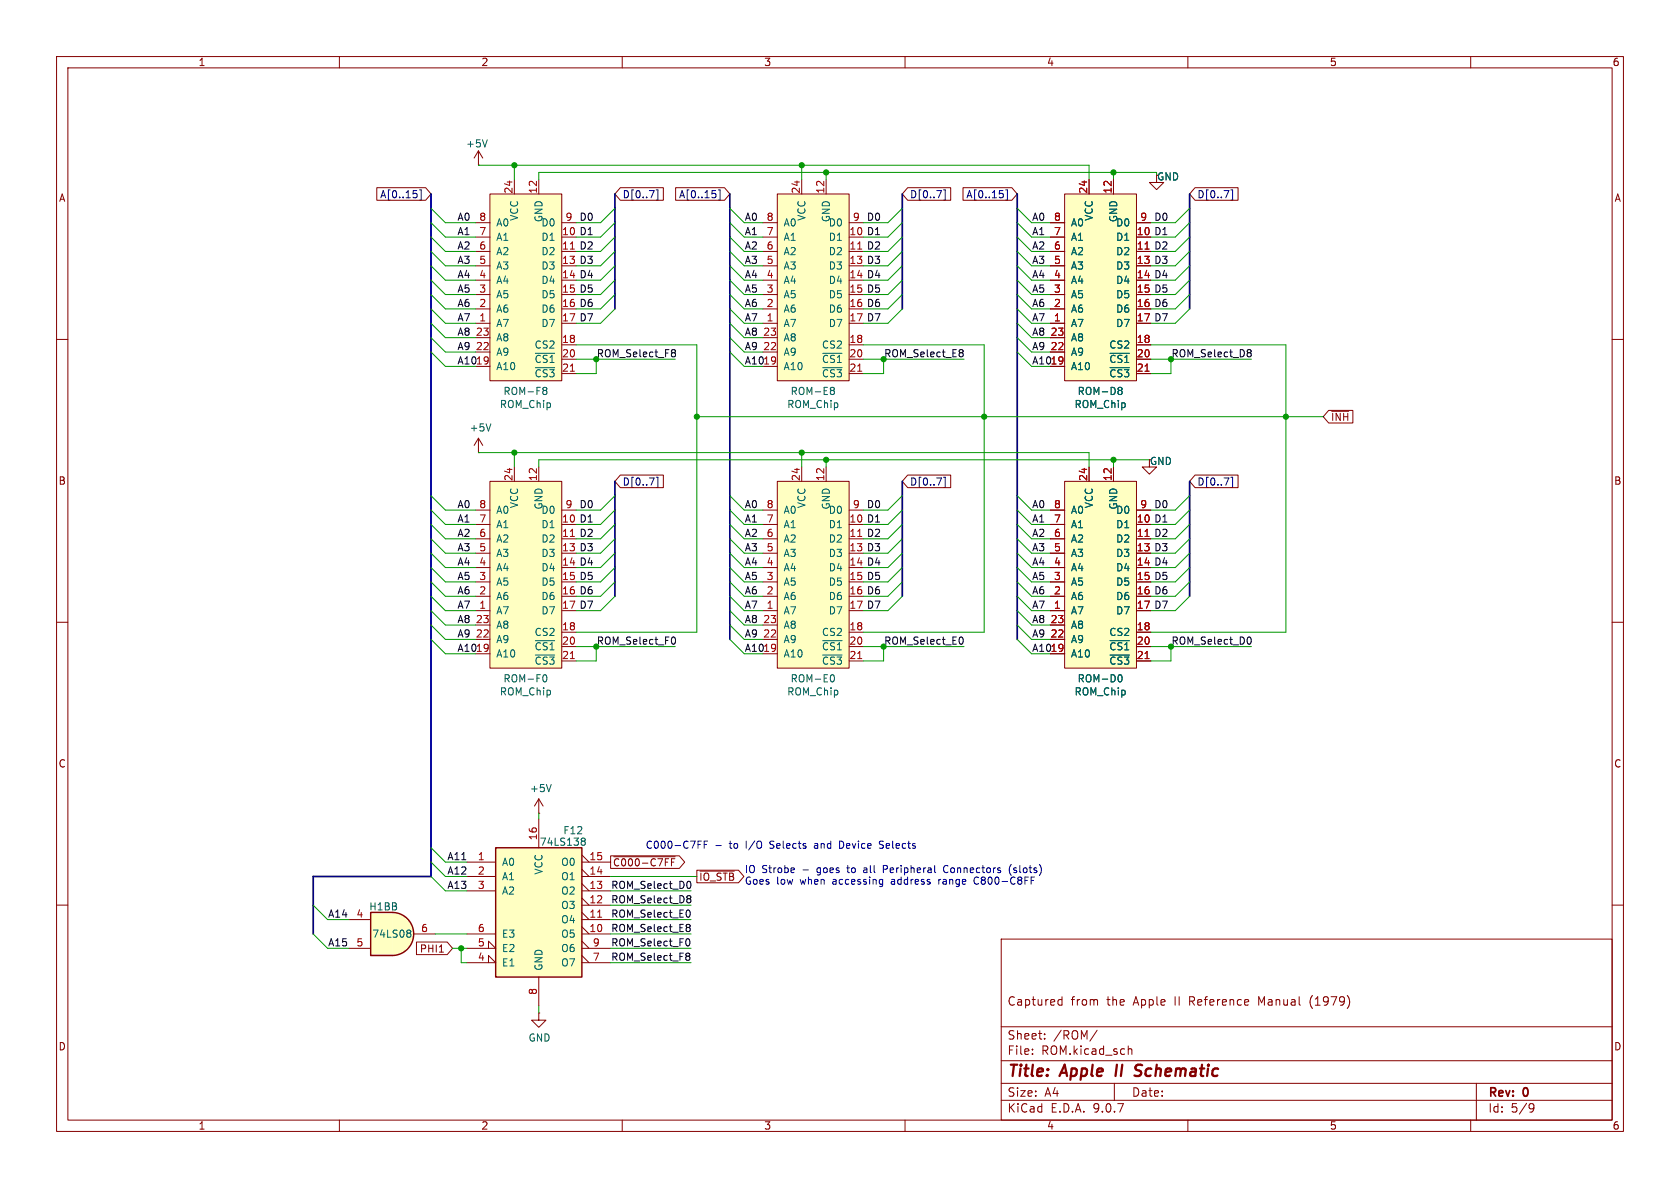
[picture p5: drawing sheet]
<svg xmlns="http://www.w3.org/2000/svg" width="297mm" height="210mm" viewBox="0 0 297 210" stroke-linecap="round" stroke-linejoin="round" font-family="sans-serif">
<defs><g id="words">
<g font-size="2.8" fill="#840000">
<text x="178" y="190.9">Title:</text>
<text x="187.7" y="190.9">Apple</text>
<text x="198.1" y="190.9">II</text>
<text x="202.3" y="190.9">Schematic</text>
</g>
<g font-size="2.1" fill="#840000">
<text x="178" y="178">Captured</text>
<text x="189.3" y="178">from</text>
<text x="195.7" y="178">the</text>
<text x="200.5" y="178">Apple</text>
<text x="207.9" y="178">II</text>
<text x="210.6" y="178">Reference</text>
<text x="223" y="178">Manual</text>
<text x="232.2" y="178">(1979)</text>
<text x="178" y="184">Sheet:</text>
<text x="186.2" y="184">/ROM/</text>
<text x="178" y="186.7">File:</text>
<text x="184.1" y="186.7">ROM.kicad_sch</text>
<text x="178" y="196.9">KiCad</text>
<text x="178" y="194.1">Size:</text>
<text x="184.7" y="194.1">A4</text>
<text x="185.7" y="196.9">E.D.A.</text>
<text x="193.3" y="196.9">9.0.7</text>
<text x="200" y="194.1">Date:</text>
<text x="263" y="194.3">Rev:</text>
<text x="263" y="196.9">Id:</text>
<text x="267.1" y="196.9">5/9</text>
<text x="269.4" y="194.3">0</text>
</g>
<g font-size="1.8" fill="#840000">
<text x="35" y="11.9">1</text>
<text x="85" y="11.9">2</text>
<text x="135" y="11.9">3</text>
<text x="185" y="11.9">4</text>
<text x="235" y="11.9">5</text>
<text x="285" y="11.9">6</text>
<text x="10.3" y="35.9">A</text>
<text x="204.5" y="32.1">GND</text>
<text x="285.3" y="35.9">A</text>
<text x="200.9" y="41.7">10 D1</text>
<text x="200.9" y="46.7">13 D3</text>
<text x="200.9" y="49.3">14 D4</text>
<text x="200.9" y="51.8">15 D5</text>
<text x="200.9" y="54.4">16 D6</text>
<text x="200.9" y="56.9">17 D7</text>
<text x="235.2" y="74.6">~{INH}</text>
<text x="203.2" y="82.4">GND</text>
<text x="10.3" y="85.9">B</text>
<text x="285.3" y="85.9">B</text>
<text x="200.9" y="92.5">10 D1</text>
<text x="200.9" y="97.5">13 D3</text>
<text x="200.9" y="100.1">14 D4</text>
<text x="200.9" y="102.6">15 D5</text>
<text x="200.9" y="105.2">16 D6</text>
<text x="200.9" y="107.7">17 D7</text>
<text x="10.3" y="135.9">C</text>
<text x="285.3" y="135.9">C</text>
<text x="108.3" y="153.4">~{C000-C7FF}</text>
<text x="123.5" y="155.9">~{IO_STB}</text>
<text x="74.1" y="168.6">PHI1</text>
<text x="10.3" y="185.9">D</text>
<text x="285.3" y="185.9">D</text>
<text x="35" y="199.9">1</text>
<text x="85" y="199.9">2</text>
<text x="135" y="199.9">3</text>
<text x="185" y="199.9">4</text>
<text x="235" y="199.9">5</text>
<text x="285" y="199.9">6</text>
</g>
<g font-size="1.8" fill="#006464">
<text x="82.3" y="26.3">+5V</text>
<text x="87.6" y="40.2">A0</text>
<text x="91.8" y="39.1" transform="rotate(-90 91.8 39.1)">VCC</text>
<text x="95.6" y="40.2">D0</text>
<text x="96.1" y="39.4" transform="rotate(-90 96.1 39.4)">GND</text>
<text x="138.4" y="40.2">A0</text>
<text x="142.6" y="39.1" transform="rotate(-90 142.6 39.1)">VCC</text>
<text x="146.4" y="40.2">D0</text>
<text x="146.9" y="39.4" transform="rotate(-90 146.9 39.4)">GND</text>
<text x="189.2" y="40.2">A0</text>
<text x="193.4" y="39.1" transform="rotate(-90 193.4 39.1)">VCC</text>
<text x="197.2" y="40.2">D0</text>
<text x="197.7" y="39.4" transform="rotate(-90 197.7 39.4)">GND</text>
<text x="87.6" y="42.8">A1</text>
<text x="87.6" y="45.3">A2</text>
<text x="87.6" y="47.9">A3</text>
<text x="95.6" y="42.8">D1</text>
<text x="95.6" y="45.3">D2</text>
<text x="95.6" y="47.9">D3</text>
<text x="138.4" y="42.8">A1</text>
<text x="138.4" y="45.3">A2</text>
<text x="138.4" y="47.9">A3</text>
<text x="146.4" y="42.8">D1</text>
<text x="146.4" y="45.3">D2</text>
<text x="146.4" y="47.9">D3</text>
<text x="189.2" y="42.8">A1</text>
<text x="189.2" y="45.3">A2</text>
<text x="189.2" y="47.9">A3</text>
<text x="197.2" y="42.8">D1</text>
<text x="197.2" y="45.3">D2</text>
<text x="197.2" y="47.9">D3</text>
<text x="87.6" y="50.4">A4</text>
<text x="87.6" y="52.9">A5</text>
<text x="95.6" y="50.4">D4</text>
<text x="95.6" y="52.9">D5</text>
<text x="138.4" y="50.4">A4</text>
<text x="138.4" y="52.9">A5</text>
<text x="146.4" y="50.4">D4</text>
<text x="146.4" y="52.9">D5</text>
<text x="189.2" y="50.4">A4</text>
<text x="189.2" y="52.9">A5</text>
<text x="197.2" y="50.4">D4</text>
<text x="197.2" y="52.9">D5</text>
<text x="87.6" y="55.5">A6</text>
<text x="87.6" y="58">A7</text>
<text x="95.6" y="55.5">D6</text>
<text x="95.6" y="58">D7</text>
<text x="138.4" y="55.5">A6</text>
<text x="138.4" y="58">A7</text>
<text x="146.4" y="55.5">D6</text>
<text x="146.4" y="58">D7</text>
<text x="189.2" y="55.5">A6</text>
<text x="189.2" y="58">A7</text>
<text x="197.2" y="55.5">D6</text>
<text x="197.2" y="58">D7</text>
<text x="87.6" y="60.6">A8</text>
<text x="87.6" y="63.1">A9</text>
<text x="87.6" y="65.6">A10</text>
<text x="94.4" y="61.8">CS2</text>
<text x="94.4" y="64.4">~{CS1}</text>
<text x="138.4" y="60.6">A8</text>
<text x="138.4" y="63.1">A9</text>
<text x="138.4" y="65.6">A10</text>
<text x="145.2" y="61.8">CS2</text>
<text x="145.2" y="64.4">~{CS1}</text>
<text x="189.2" y="60.6">A8</text>
<text x="189.2" y="63.1">A9</text>
<text x="189.2" y="65.6">A10</text>
<text x="196" y="61.8">CS2</text>
<text x="196" y="64.4">~{CS1}</text>
<text x="88.9" y="70">ROM-F8</text>
<text x="94.4" y="66.9">~{CS3}</text>
<text x="139.7" y="70">ROM-E8</text>
<text x="145.2" y="66.9">~{CS3}</text>
<text x="190.4" y="70">ROM-D8</text>
<text x="196" y="66.9">~{CS3}</text>
<text x="82.9" y="76.5">+5V</text>
<text x="88.3" y="72.3">ROM_Chip</text>
<text x="139.1" y="72.3">ROM_Chip</text>
<text x="189.9" y="72.3">ROM_Chip</text>
<text x="91.8" y="89.9" transform="rotate(-90 91.8 89.9)">VCC</text>
<text x="142.6" y="89.9" transform="rotate(-90 142.6 89.9)">VCC</text>
<text x="193.4" y="89.9" transform="rotate(-90 193.4 89.9)">VCC</text>
<text x="87.6" y="91">A0</text>
<text x="87.6" y="93.6">A1</text>
<text x="95.6" y="91">D0</text>
<text x="95.6" y="93.6">D1</text>
<text x="96.1" y="90.2" transform="rotate(-90 96.1 90.2)">GND</text>
<text x="138.4" y="91">A0</text>
<text x="138.4" y="93.6">A1</text>
<text x="146.4" y="91">D0</text>
<text x="146.4" y="93.6">D1</text>
<text x="146.9" y="90.2" transform="rotate(-90 146.9 90.2)">GND</text>
<text x="189.2" y="91">A0</text>
<text x="189.2" y="93.6">A1</text>
<text x="197.2" y="91">D0</text>
<text x="197.2" y="93.6">D1</text>
<text x="197.7" y="90.2" transform="rotate(-90 197.7 90.2)">GND</text>
<text x="87.6" y="96.1">A2</text>
<text x="87.6" y="98.7">A3</text>
<text x="87.6" y="101.2">A4</text>
<text x="95.6" y="96.1">D2</text>
<text x="95.6" y="98.7">D3</text>
<text x="95.6" y="101.2">D4</text>
<text x="138.4" y="96.1">A2</text>
<text x="138.4" y="98.7">A3</text>
<text x="138.4" y="101.2">A4</text>
<text x="146.4" y="96.1">D2</text>
<text x="146.4" y="98.7">D3</text>
<text x="146.4" y="101.2">D4</text>
<text x="189.2" y="96.1">A2</text>
<text x="189.2" y="98.7">A3</text>
<text x="189.2" y="101.2">A4</text>
<text x="197.2" y="96.1">D2</text>
<text x="197.2" y="98.7">D3</text>
<text x="197.2" y="101.2">D4</text>
<text x="87.6" y="103.7">A5</text>
<text x="87.6" y="106.3">A6</text>
<text x="95.6" y="103.7">D5</text>
<text x="95.6" y="106.3">D6</text>
<text x="138.4" y="103.7">A5</text>
<text x="138.4" y="106.3">A6</text>
<text x="146.4" y="103.7">D5</text>
<text x="146.4" y="106.3">D6</text>
<text x="189.2" y="103.7">A5</text>
<text x="189.2" y="106.3">A6</text>
<text x="197.2" y="103.7">D5</text>
<text x="197.2" y="106.3">D6</text>
<text x="87.6" y="108.8">A7</text>
<text x="87.6" y="111.4">A8</text>
<text x="87.6" y="113.9">A9</text>
<text x="94.4" y="112.6">CS2</text>
<text x="95.6" y="108.8">D7</text>
<text x="138.4" y="108.8">A7</text>
<text x="138.4" y="111.4">A8</text>
<text x="138.4" y="113.9">A9</text>
<text x="145.2" y="112.6">CS2</text>
<text x="146.4" y="108.8">D7</text>
<text x="189.2" y="108.8">A7</text>
<text x="189.2" y="111.4">A8</text>
<text x="189.2" y="113.9">A9</text>
<text x="196" y="112.6">CS2</text>
<text x="197.2" y="108.8">D7</text>
<text x="87.6" y="116.4">A10</text>
<text x="94.4" y="115.2">~{CS1}</text>
<text x="94.4" y="117.7">~{CS3}</text>
<text x="138.4" y="116.4">A10</text>
<text x="145.2" y="115.2">~{CS1}</text>
<text x="145.2" y="117.7">~{CS3}</text>
<text x="189.2" y="116.4">A10</text>
<text x="196" y="115.2">~{CS1}</text>
<text x="196" y="117.7">~{CS3}</text>
<text x="88.3" y="123.1">ROM_Chip</text>
<text x="88.9" y="120.8">ROM-F0</text>
<text x="139.1" y="123.1">ROM_Chip</text>
<text x="139.7" y="120.8">ROM-E0</text>
<text x="189.9" y="123.1">ROM_Chip</text>
<text x="190.4" y="120.8">ROM-D0</text>
<text x="93.6" y="140.2">+5V</text>
<text x="95.3" y="149.7">74LS138</text>
<text x="99.5" y="147.7">F12</text>
<text x="88.6" y="153.3">A0</text>
<text x="88.6" y="155.8">A1</text>
<text x="96.1" y="154.7" transform="rotate(-90 96.1 154.7)">VCC</text>
<text x="99.1" y="153.3">O0</text>
<text x="99.1" y="155.8">O1</text>
<text x="65.2" y="161.1">H1BB</text>
<text x="88.6" y="158.3">A2</text>
<text x="99.1" y="158.3">O2</text>
<text x="99.1" y="160.9">O3</text>
<text x="65.7" y="166">74LS08</text>
<text x="88.6" y="166">E3</text>
<text x="99.1" y="163.4">O4</text>
<text x="99.1" y="166">O5</text>
<text x="88.6" y="168.5">E2</text>
<text x="88.6" y="171">E1</text>
<text x="96.1" y="171.7" transform="rotate(-90 96.1 171.7)">GND</text>
<text x="99.1" y="168.5">O6</text>
<text x="99.1" y="171">O7</text>
<text x="93.3" y="184.3">GND</text>
</g>
<g font-size="1.8" fill="#000084">
<text x="67.1" y="35.2">A[0..15]</text>
<text x="110" y="35.2">D[0..7]</text>
<text x="119.9" y="35.2">A[0..15]</text>
<text x="160.8" y="35.2">D[0..7]</text>
<text x="170.7" y="35.2">A[0..15]</text>
<text x="211.6" y="35.2">D[0..7]</text>
<text x="110" y="86">D[0..7]</text>
<text x="160.8" y="86">D[0..7]</text>
<text x="211.6" y="86">D[0..7]</text>
</g>
<g font-size="1.8" fill="#a90000">
<text x="90.7" y="34.3" transform="rotate(-90 90.7 34.3)">24</text>
<text x="95" y="34.3" transform="rotate(-90 95 34.3)">12</text>
<text x="141.5" y="34.3" transform="rotate(-90 141.5 34.3)">24</text>
<text x="145.8" y="34.3" transform="rotate(-90 145.8 34.3)">12</text>
<text x="192.3" y="34.3" transform="rotate(-90 192.3 34.3)">24</text>
<text x="196.6" y="34.3" transform="rotate(-90 196.6 34.3)">12</text>
<text x="84.6" y="39.1">8</text>
<text x="84.6" y="41.7">7</text>
<text x="99.9" y="39.1">9</text>
<text x="135.4" y="39.1">8</text>
<text x="135.4" y="41.7">7</text>
<text x="150.7" y="39.1">9</text>
<text x="186.2" y="39.1">8</text>
<text x="186.2" y="41.7">7</text>
<text x="200.9" y="41.7">10</text>
<text x="201.5" y="39.1">9</text>
<text x="84.6" y="44.2">6</text>
<text x="84.6" y="46.7">5</text>
<text x="135.4" y="44.2">6</text>
<text x="135.4" y="46.7">5</text>
<text x="186.2" y="44.2">6</text>
<text x="186.2" y="46.7">5</text>
<text x="200.9" y="44.2">11 D2</text>
<text x="200.9" y="44.2">11</text>
<text x="200.9" y="46.7">13</text>
<text x="84.6" y="49.3">4</text>
<text x="84.6" y="51.8">3</text>
<text x="135.4" y="49.3">4</text>
<text x="135.4" y="51.8">3</text>
<text x="186.2" y="49.3">4</text>
<text x="186.2" y="51.8">3</text>
<text x="200.9" y="49.3">14</text>
<text x="200.9" y="51.8">15</text>
<text x="84" y="59.4">23</text>
<text x="84.6" y="54.4">2</text>
<text x="84.6" y="56.9">1</text>
<text x="134.8" y="59.4">23</text>
<text x="135.4" y="54.4">2</text>
<text x="135.4" y="56.9">1</text>
<text x="185.6" y="59.4">23</text>
<text x="186.2" y="54.4">2</text>
<text x="186.2" y="56.9">1</text>
<text x="200.9" y="54.4">16</text>
<text x="200.9" y="56.9">17</text>
<text x="84" y="62">22</text>
<text x="99.3" y="60.7">18</text>
<text x="99.3" y="63.2">20</text>
<text x="99.3" y="65.8">21</text>
<text x="134.8" y="62">22</text>
<text x="150.1" y="60.7">18</text>
<text x="150.1" y="63.2">20</text>
<text x="150.1" y="65.8">21</text>
<text x="185.6" y="62">22</text>
<text x="185.6" y="64.5">19</text>
<text x="200.9" y="60.7">18</text>
<text x="200.9" y="63.2">20</text>
<text x="200.9" y="65.8">21</text>
<text x="84.6" y="89.9">8</text>
<text x="90.7" y="85.1" transform="rotate(-90 90.7 85.1)">24</text>
<text x="95" y="85.1" transform="rotate(-90 95 85.1)">12</text>
<text x="99.9" y="89.9">9</text>
<text x="135.4" y="89.9">8</text>
<text x="141.5" y="85.1" transform="rotate(-90 141.5 85.1)">24</text>
<text x="145.8" y="85.1" transform="rotate(-90 145.8 85.1)">12</text>
<text x="150.7" y="89.9">9</text>
<text x="186.2" y="89.9">8</text>
<text x="192.3" y="85.1" transform="rotate(-90 192.3 85.1)">24</text>
<text x="196.6" y="85.1" transform="rotate(-90 196.6 85.1)">12</text>
<text x="201.5" y="89.9">9</text>
<text x="84.6" y="92.5">7</text>
<text x="84.6" y="95">6</text>
<text x="135.4" y="92.5">7</text>
<text x="135.4" y="95">6</text>
<text x="186.2" y="92.5">7</text>
<text x="186.2" y="95">6</text>
<text x="200.9" y="95">11 D2</text>
<text x="200.9" y="92.5">10</text>
<text x="200.9" y="95">11</text>
<text x="84.6" y="97.5">5</text>
<text x="84.6" y="100.1">4</text>
<text x="135.4" y="97.5">5</text>
<text x="135.4" y="100.1">4</text>
<text x="186.2" y="97.5">5</text>
<text x="186.2" y="100.1">4</text>
<text x="200.9" y="97.5">13</text>
<text x="200.9" y="100.1">14</text>
<text x="84.6" y="102.6">3</text>
<text x="84.6" y="105.2">2</text>
<text x="84.6" y="107.7">1</text>
<text x="135.4" y="102.6">3</text>
<text x="135.4" y="105.2">2</text>
<text x="135.4" y="107.7">1</text>
<text x="186.2" y="102.6">3</text>
<text x="186.2" y="105.2">2</text>
<text x="186.2" y="107.7">1</text>
<text x="200.9" y="102.6">15</text>
<text x="200.9" y="105.2">16</text>
<text x="200.9" y="107.7">17</text>
<text x="84" y="110.2">23</text>
<text x="84" y="112.8">22</text>
<text x="99.3" y="111.5">18</text>
<text x="134.8" y="110.2">23</text>
<text x="134.8" y="112.8">22</text>
<text x="150.1" y="111.5">18</text>
<text x="185.6" y="110.2">23</text>
<text x="185.6" y="112.8">22</text>
<text x="200.9" y="111.5">18</text>
<text x="99.3" y="114">20</text>
<text x="99.3" y="116.6">21</text>
<text x="150.1" y="114">20</text>
<text x="150.1" y="116.6">21</text>
<text x="185.6" y="115.3">19</text>
<text x="200.9" y="114">20</text>
<text x="200.9" y="116.6">21</text>
<text x="95" y="148.6" transform="rotate(-90 95 148.6)">16</text>
<text x="84.4" y="152.1">1</text>
<text x="84.4" y="154.7">2</text>
<text x="104.1" y="152.1">15</text>
<text x="104.1" y="154.7">14</text>
<text x="84.4" y="157.2">3</text>
<text x="104.1" y="157.2">13</text>
<text x="104.1" y="159.8">12</text>
<text x="62.9" y="162.3">4</text>
<text x="62.9" y="167.4">5</text>
<text x="74.4" y="164.8">6</text>
<text x="84.4" y="164.8">6</text>
<text x="84.4" y="167.4">5</text>
<text x="104.1" y="162.3">11</text>
<text x="104.1" y="164.8">10</text>
<text x="104.7" y="167.4">9</text>
<text x="84.4" y="169.9">4</text>
<text x="104.7" y="169.9">7</text>
<text x="95" y="176" transform="rotate(-90 95 176)">8</text>
</g>
<g font-size="1.8" fill="#0f0f0f">
<text x="80.8" y="39.1">A0</text>
<text x="80.8" y="41.6">A1</text>
<text x="99.3" y="41.7">10 D1</text>
<text x="102.4" y="39.1">D0</text>
<text x="131.6" y="39.1">A0</text>
<text x="131.6" y="41.6">A1</text>
<text x="150.1" y="41.7">10 D1</text>
<text x="153.2" y="39.1">D0</text>
<text x="182.4" y="41.6">A1</text>
<text x="182.4" y="39.1">A0</text>
<text x="204" y="39.1">D0</text>
<text x="80.8" y="46.7">A3</text>
<text x="80.8" y="44.2">A2</text>
<text x="99.3" y="44.2">11 D2</text>
<text x="99.3" y="46.7">13 D3</text>
<text x="131.6" y="44.2">A2</text>
<text x="131.6" y="46.7">A3</text>
<text x="150.1" y="44.2">11 D2</text>
<text x="150.1" y="46.7">13 D3</text>
<text x="182.4" y="46.7">A3</text>
<text x="182.4" y="44.2">A2</text>
<text x="80.8" y="51.8">A5</text>
<text x="80.8" y="49.3">A4</text>
<text x="99.3" y="49.3">14 D4</text>
<text x="99.3" y="51.8">15 D5</text>
<text x="131.6" y="51.8">A5</text>
<text x="131.6" y="49.3">A4</text>
<text x="150.1" y="49.3">14 D4</text>
<text x="150.1" y="51.8">15 D5</text>
<text x="182.4" y="49.3">A4</text>
<text x="182.4" y="51.8">A5</text>
<text x="80.8" y="54.3">A6</text>
<text x="80.8" y="59.4">A8</text>
<text x="80.8" y="56.9">A7</text>
<text x="99.3" y="54.4">16 D6</text>
<text x="99.3" y="56.9">17 D7</text>
<text x="131.6" y="59.4">A8</text>
<text x="131.6" y="56.9">A7</text>
<text x="131.6" y="54.3">A6</text>
<text x="150.1" y="54.4">16 D6</text>
<text x="150.1" y="56.9">17 D7</text>
<text x="182.4" y="56.9">A7</text>
<text x="182.4" y="54.3">A6</text>
<text x="182.4" y="59.4">A8</text>
<text x="80.8" y="64.5">A1019</text>
<text x="80.8" y="62">A9</text>
<text x="131.6" y="62">A9</text>
<text x="131.6" y="64.5">A1019</text>
<text x="182.4" y="62">A9</text>
<text x="182.4" y="64.5">A1019</text>
<text x="80.8" y="89.9">A0</text>
<text x="102.4" y="89.9">D0</text>
<text x="131.6" y="89.9">A0</text>
<text x="153.2" y="89.9">D0</text>
<text x="182.4" y="89.9">A0</text>
<text x="204" y="89.9">D0</text>
<text x="80.8" y="95">A2</text>
<text x="80.8" y="92.4">A1</text>
<text x="99.3" y="92.5">10 D1</text>
<text x="99.3" y="95">11 D2</text>
<text x="131.6" y="95">A2</text>
<text x="131.6" y="92.4">A1</text>
<text x="150.1" y="92.5">10 D1</text>
<text x="150.1" y="95">11 D2</text>
<text x="182.4" y="95">A2</text>
<text x="182.4" y="92.4">A1</text>
<text x="80.8" y="100.1">A4</text>
<text x="80.8" y="97.5">A3</text>
<text x="99.3" y="97.5">13 D3</text>
<text x="99.3" y="100.1">14 D4</text>
<text x="131.6" y="100.1">A4</text>
<text x="131.6" y="97.5">A3</text>
<text x="150.1" y="97.5">13 D3</text>
<text x="150.1" y="100.1">14 D4</text>
<text x="182.4" y="100.1">A4</text>
<text x="182.4" y="97.5">A3</text>
<text x="80.8" y="102.6">A5</text>
<text x="80.8" y="107.7">A7</text>
<text x="80.8" y="105.1">A6</text>
<text x="99.3" y="102.6">15 D5</text>
<text x="99.3" y="105.2">16 D6</text>
<text x="99.3" y="107.7">17 D7</text>
<text x="131.6" y="102.6">A5</text>
<text x="131.6" y="107.7">A7</text>
<text x="131.6" y="105.1">A6</text>
<text x="150.1" y="102.6">15 D5</text>
<text x="150.1" y="105.2">16 D6</text>
<text x="150.1" y="107.7">17 D7</text>
<text x="182.4" y="107.7">A7</text>
<text x="182.4" y="102.6">A5</text>
<text x="182.4" y="105.1">A6</text>
<text x="80.8" y="110.2">A8</text>
<text x="80.8" y="112.8">A9</text>
<text x="131.6" y="110.2">A8</text>
<text x="131.6" y="112.8">A9</text>
<text x="182.4" y="112.8">A9</text>
<text x="182.4" y="110.2">A8</text>
<text x="80.8" y="115.3">A1019</text>
<text x="131.6" y="115.3">A1019</text>
<text x="182.4" y="115.3">A1019</text>
<text x="79" y="152.1">A11</text>
<text x="79" y="154.7">A12</text>
<text x="79" y="157.2">A13</text>
<text x="107.9" y="157.2">ROM_Select_D0</text>
<text x="107.9" y="159.8">ROM_Select_D8</text>
<text x="57.9" y="167.4">A15</text>
<text x="57.9" y="162.3">A14</text>
<text x="107.9" y="167.4">ROM_Select_F0</text>
<text x="107.9" y="164.8">ROM_Select_E8</text>
<text x="107.9" y="162.3">ROM_Select_E0</text>
<text x="107.9" y="169.9">ROM_Select_F8</text>
</g>
<g font-size="1.8" fill="#009600">
<text x="105.4" y="63.2">ROM_Select_F8</text>
<text x="156.2" y="63.2">ROM_Select_E8</text>
<text x="207" y="63.2">ROM_Select_D8</text>
<text x="105.4" y="114">ROM_Select_F0</text>
<text x="156.2" y="114">ROM_Select_E0</text>
<text x="207" y="114">ROM_Select_D0</text>
</g>
<g font-size="1.8" fill="#0000c2">
<text x="114" y="150.1">C000-C7FF</text>
<text x="129.1" y="150.1">to</text>
<text x="131.6" y="154.4">IO</text>
<text x="132.1" y="150.1">I/O</text>
<text x="134.7" y="154.4">Strobe</text>
<text x="136.6" y="150.1">Selects</text>
<text x="142" y="154.4">-</text>
<text x="144.6" y="150.1">and</text>
<text x="144.7" y="154.4">goes</text>
<text x="149.3" y="150.1">Device</text>
<text x="150.3" y="154.4">to</text>
<text x="153.3" y="154.4">all</text>
<text x="156.5" y="150.1">Selects</text>
<text x="157" y="154.4">Peripheral</text>
<text x="167.9" y="154.4">Connectors</text>
<text x="179.6" y="154.4">(slots)</text>
<text x="131.6" y="156.5">Goes</text>
<text x="137.3" y="156.5">low</text>
<text x="141.6" y="156.5">when</text>
<text x="147.5" y="156.5">accessing</text>
<text x="158" y="156.5">address</text>
<text x="166.6" y="156.5">range</text>
<text x="173.1" y="156.5">C800-C8FF</text>
</g>
</g></defs>
<g fill="none" stroke="#840000" stroke-width=".18">
<path d="M10 10h277v190h-277zM12 12h273v186h-273zM60 10v2M110 10v2M160 10v2M210 10v2M260 10v2M10 60h2M285 60h2M10 110h2M285 110h2M10 160h2"/>
<path d="M177 166h108v32h-108zM187.2 177.6h.5M187.2 176.8h.5M187.7 176.2v1.5M231.7 176.6v1M285 160h2M60 198v2M110 198v2M160 198v2M177 194.5h108M177 191.5h108M177 187.5h108"/>
<path d="M177 181.5h108M182.5 186.3v.1M182.5 185.5v.1M184.7 183.6v.1M184.7 182.8v.1M194 182.1l-1.3 2M197 191.5v3M199.5 184.9v1.5M199.5 185.5l.2-.1 .3 .1 .1 .9M210 198v2M260 198v2M261 191.5v6.5"/>
<path d="M270.6 195.1l.5 .1a.99 .99 0 0 1-.4 1.4h-.2M271.2 195.7l-.3 .3h-.3"/>
</g>
<path d="M197.5 188.2l-.3 2M200.8 189l.8 .4M201.6 190l-.3 .2h-.5M201.6 188.2h-.4l-.5 .4" fill="none" stroke="#840000" stroke-width=".4"/>
<path d="M137.4 85.1h12.7v33h-12.7z" fill="#ffffc2"/>
<g fill="none" stroke="#840000" stroke-width=".18">
<path d="M134.9 90.2h2.5M134.9 92.7h2.5M134.9 95.3h2.5M134.9 97.8h2.5M137.4 85.1h12.7v33h-12.7zM141.7 82.6v2.5M146 82.6v2.5M150.1 90.2h2.6M134.9 100.3h2.5M134.9 102.9h2.5M134.9 105.4h2.5M134.9 108h2.5"/>
<path d="M134.9 110.5h2.5M134.9 113h2.5M134.9 115.6h2.5M150.1 111.8h2.6M150.1 114.3h2.6M150.1 116.8h2.6"/>
</g>
<path d="M145.4 113.3h3.5M145.4 115.8h3.5M147.1 119.3a.68 .68 0 0 1 .4 .6 .68 .68 0 0 1-.4 .6" fill="none" stroke="#006464" stroke-width=".18"/>
<path d="M151.6 116.4h.8" fill="none" stroke="#a90000" stroke-width=".18"/>
<path d="M87.6 149.9h15.3v22.8h-15.3z" fill="#ffffc2"/>
<path d="M87.6 149.9h15.3v22.8h-15.3z" fill="none" stroke="#840000" stroke-width=".25"/>
<g fill="none" stroke="#840000" stroke-width=".18">
<path d="M82.5 152.4h5.1M82.5 154.9h5.1M82.5 157.5h5.1M95.2 144.8v5.1M102.9 152.4h5M102.9 154.9h5M102.9 157.5h5M102.9 151.1l1.2 1.3M102.9 153.7l1.2 1.2M102.9 156.2l1.2 1.3M102.9 158.8l1.2 1.2M82.5 167.6h5.1l-1.2-1.2v1.2"/>
<path d="M82.5 170.2h5.1l-1.2-1.3v1.3M82.5 165.1h5.1M95.2 172.7v5.1M102.9 165.1h5M102.9 167.6h5M102.9 170.2h5M102.9 160h5M102.9 162.6h5M102.9 161.3l1.2 1.3M102.9 163.8l1.2 1.3M102.9 166.4l1.2 1.2M102.9 168.9l1.2 1.3"/>
</g>
<path d="M105.7 162.1h.7" fill="none" stroke="#a90000" stroke-width=".18"/>
<path d="M102.9 148.6l.1 .1M103 148.2h.2l.3 .2-.3 .3M103 148.7h.2M103 148.7l-.1 .1M103.2 148.7l.3 .2-.1 .4-.2 .1h-.3" fill="none" stroke="#006464" stroke-width=".18"/>
<path d="M188.2 34.3h12.7v33h-12.7z" fill="#ffffc2"/>
<g fill="none" stroke="#840000" stroke-width=".18">
<path d="M185.7 39.4h2.5M188.2 34.3h12.7v33h-12.7zM192.5 31.8v2.5M196.8 31.8v2.5M200.9 39.4h2.6M185.7 41.9h2.5M185.7 44.5h2.5M185.7 47h2.5M185.7 49.5h2.5M185.7 52.1h2.5M185.7 54.6h2.5M185.7 57.2h2.5"/>
<path d="M185.7 59.7h2.5M84.6 77.5l-.8 1.2M84.6 77.5l.7 1.2M84.6 77.5v2.5M185.7 62.2h2.5M185.7 64.8h2.5M200.9 61h2.6M200.9 63.5h2.6M200.9 66h2.6M84.6 80h.1"/>
</g>
<path d="M86.8 74.9l-.4 1.3M196.2 62.5h3.5M196.2 65h3.5M197.9 68.5h.2l.3 .2-.3 .3M197.9 69h.2M198.1 69l.3 .3v.2l-.1 .2h-.4" fill="none" stroke="#006464" stroke-width=".18"/>
<path d="M202.4 65.6h.8" fill="none" stroke="#a90000" stroke-width=".18"/>
<path d="M86.6 85.1h12.7v33h-12.7z" fill="#ffffc2"/>
<g fill="none" stroke="#840000" stroke-width=".18">
<path d="M84.1 90.2h2.5M84.1 92.7h2.5M84.1 95.3h2.5M84.1 97.8h2.5M86.6 85.1h12.7v33h-12.7zM90.9 82.6v2.5M95.2 82.6v2.5M99.3 90.2h2.6M203.2 81.3v1.3h1.3l-1.3 1.2-1.3-1.2h1.3M84.1 100.3h2.5M84.1 102.9h2.5M84.1 105.4h2.5"/>
<path d="M84.1 108h2.5M84.1 110.5h2.5M84.1 113h2.5M84.1 115.6h2.5M99.3 111.8h2.6M99.3 114.3h2.6M99.3 116.8h2.6M95.2 143.8h.1M95.2 141.2v2.6M95.2 141.2l-.7 1.3M95.2 141.2l.8 1.3"/>
</g>
<path d="M94.6 113.3h3.5M94.6 115.8h3.5M96.1 119.3h.2a.68 .68 0 0 1 .4 .6 .68 .68 0 0 1-.4 .6h-.2M97.4 138.7l-.4 1.2" fill="none" stroke="#006464" stroke-width=".18"/>
<path d="M100.8 116.4h.8" fill="none" stroke="#a90000" stroke-width=".18"/>
<path d="M188.2 85.1h12.7v33h-12.7z" fill="#ffffc2"/>
<g fill="none" stroke="#840000" stroke-width=".18">
<path d="M84.6 29.2h.1M84.6 26.7l-.8 1.2M84.6 26.7l.7 1.2M84.6 26.7v2.5M185.7 90.2h2.5M185.7 92.7h2.5M185.7 95.3h2.5M185.7 97.8h2.5M188.2 85.1h12.7v33h-12.7zM192.5 82.6v2.5M196.8 82.6v2.5M200.9 90.2h2.6"/>
<path d="M185.7 100.3h2.5M185.7 102.9h2.5M185.7 105.4h2.5M185.7 108h2.5M185.7 110.5h2.5M185.7 113h2.5M185.7 115.6h2.5M200.9 111.8h2.6M200.9 114.3h2.6M200.9 116.8h2.6"/>
</g>
<path d="M86.1 24.7l-.4 1.3M196.2 113.3h3.5M196.2 115.8h3.5M197.8 119.3h.2a.68 .68 0 0 1 .4 .6 .68 .68 0 0 1-.4 .6h-.2" fill="none" stroke="#006464" stroke-width=".18"/>
<path d="M202.4 116.4h.8" fill="none" stroke="#a90000" stroke-width=".18"/>
<path d="M69.3 161.3a3.8 3.8 0 0 1 3.8 3.8 3.8 3.8 0 0 1-3.8 3.8z" fill="#ffffc2" stroke="#ffffc2" stroke-width=".18"/>
<path d="M65.5 161.3h3.8v7.6h-3.8z" fill="#ffffc2"/>
<path d="M65.5 161.3h3.8a3.8 3.8 0 0 1 3.8 3.8 3.8 3.8 0 0 1-3.8 3.8h-3.8z" fill="none" stroke="#840000" stroke-width=".25"/>
<path d="M61.7 162.6h3.8M61.7 167.6h3.8M73.2 165.1h3.8" fill="none" stroke="#840000" stroke-width=".18"/>
<path d="M72.2 164.4h.2l.2 .3-.2 .3M72.2 165h.2M72.4 165l.2 .2v.2l-.1 .2-.3 .1" fill="none" stroke="#006464" stroke-width=".18"/>
<path d="M137.4 34.3h12.7v33h-12.7z" fill="#ffffc2"/>
<g fill="none" stroke="#840000" stroke-width=".18">
<path d="M134.9 39.4h2.5M137.4 34.3h12.7v33h-12.7zM141.7 31.8v2.5M146 31.8v2.5M150.1 39.4h2.6M134.9 41.9h2.5M134.9 44.5h2.5M134.9 47h2.5M134.9 49.5h2.5M134.9 52.1h2.5M134.9 54.6h2.5M134.9 57.2h2.5"/>
<path d="M134.9 59.7h2.5M134.9 62.2h2.5M134.9 64.8h2.5M150.1 61h2.6M150.1 63.5h2.6M150.1 66h2.6"/>
</g>
<path d="M145.4 62.5h3.5M145.4 65h3.5M147 68.5h.3l.2 .2-.2 .3M147 69h.3M147.3 69l.2 .3v.2l-.1 .2h-.4" fill="none" stroke="#006464" stroke-width=".18"/>
<path d="M151.6 65.6h.8" fill="none" stroke="#a90000" stroke-width=".18"/>
<path d="M86.6 34.3h12.7v33h-12.7z" fill="#ffffc2"/>
<g fill="none" stroke="#840000" stroke-width=".18">
<path d="M66.6 33.2h8.6l1 1.1-1 1.1h-8.6zM84.1 39.4h2.5M86.6 34.3h12.7v33h-12.7zM90.9 31.8v2.5M95.2 31.8v2.5M99.3 39.4h2.6M109.7 33.2h7.6v2.2h-7.6l-1-1.1zM119.4 33.2h8.7l.9 1.1-.9 1.1h-8.7zM160.5 33.2h7.6v2.2h-7.6l-1-1.1zM170.2 33.2h8.7l.9 1.1-.9 1.1h-8.7zM185.7 39.4h2.5M192.5 31.8v2.5"/>
<path d="M196.8 31.8v2.5M200.9 39.4h2.6M204.5 31v1.3h1.2l-1.2 1.2-1.3-1.2h1.3M211.3 33.2h7.6v2.2h-7.6l-1-1.1zM84.1 41.9h2.5M84.1 44.5h2.5M84.1 47h2.5M84.1 49.5h2.5M84.1 52.1h2.5M84.1 54.6h2.5M84.1 57.2h2.5M84.1 59.7h2.5"/>
<path d="M185.7 41.9h2.5M185.7 44.5h2.5M185.7 47h2.5M185.7 49.5h2.5M185.7 52.1h2.5M185.7 54.6h2.5M185.7 57.2h2.5M185.7 59.7h2.5M84.1 62.2h2.5M84.1 64.8h2.5M99.3 61h2.6M99.3 63.5h2.6"/>
<path d="M99.3 66h2.6M185.7 62.2h2.5M185.7 64.8h2.5M200.9 61h2.6M200.9 63.5h2.6M200.9 66h2.6M234.9 72.5h4.3v2.3h-4.3l-1-1.1zM235.4 72.7h3M109.7 84h7.6v2.2h-7.6l-1-1.1zM160.5 84h7.6v2.2h-7.6l-1-1.1zM185.7 90.2h2.5M185.7 92.7h2.5"/>
<path d="M185.7 95.3h2.5M185.7 97.8h2.5M192.5 82.6v2.5M196.8 82.6v2.5M200.9 90.2h2.6M211.3 84h7.6v2.2h-7.6l-1-1.1zM185.7 100.3h2.5M185.7 102.9h2.5M185.7 105.4h2.5M185.7 108h2.5M185.7 110.5h2.5M185.7 113h2.5"/>
<path d="M185.7 115.6h2.5M200.9 111.8h2.6M200.9 114.3h2.6M200.9 116.8h2.6M107.9 151.3h12.2l.9 1.1-.9 1.1h-12.2zM108.5 151.4h10.9M123.2 153.8h7.4l.9 1.1-.9 1.2h-7.4zM123.7 154h6.1M73.6 166.5h5.5l.9 1.1-.9 1.2h-5.5zM77.7 168.3h.7M95.2 179.1v1.2h1.3l-1.3 1.3-1.2-1.3h1.2M95.2 179.1h.1"/>
</g>
<g fill="none" stroke="#006464" stroke-width=".18">
<path d="M94.6 62.5h3.5M94.6 65h3.5M96.2 68.5h.2l.3 .2-.3 .3M96.2 69h.2M96.4 69l.3 .3v.2l-.1 .2h-.4M196.2 62.5h3.5M196.2 65h3.5M197.9 68.5h.2l.3 .2-.3 .3M197.9 69h.2M198.1 69l.3 .3v.2l-.1 .2h-.4M196.2 113.3h3.5M196.2 115.8h3.5"/>
<path d="M197.8 119.3h.2a.68 .68 0 0 1 .4 .6 .68 .68 0 0 1-.4 .6h-.2"/>
</g>
<path d="M100.8 65.6h.8M202.4 65.6h.8M202.4 116.4h.8" fill="none" stroke="#a90000" stroke-width=".18"/>
<path d="M73.7 34.3v.5M74.2 33.6h.3v1.8h-.3M116 33.6h.3v1.8h-.3M126.5 34.3v.5M127 33.6h.3v1.8h-.3M166.8 33.6h.3v1.8h-.3M177.3 34.3v.5M177.8 33.6h.3v1.8h-.3M217.6 33.6h.3v1.8h-.3M116 84.4h.3v1.8h-.3M166.8 84.4h.3v1.8h-.3M217.6 84.4h.3v1.8h-.3" fill="none" stroke="#000084" stroke-width=".18"/>
<g fill="none" stroke="#0f0f0f" stroke-width=".18">
<path d="M118.9 61.8h.3l.2 .2-.2 .4M118.9 62.4h.3M119.2 62.4l.2 .2v.2l-.1 .2-.4 .1M169.8 61.8h.2l.3 .2-.3 .4M169.8 62.4h.2M170 62.4l.3 .2v.2l-.1 .2-.4 .1M220.7 61.8h.3l.2 .2-.2 .4M220.7 62.4h.3M221 62.4l.2 .2v.2l-.1 .2-.4 .1M119 112.6a.68 .68 0 0 1 .4 .6 .68 .68 0 0 1-.4 .7M169.9 112.6a.68 .68 0 0 1 .4 .6 .68 .68 0 0 1-.4 .7M220.8 112.6a.68 .68 0 0 1 .4 .6 .68 .68 0 0 1-.4 .7"/>
<path d="M121.7 158.3h.2l.2 .3-.2 .3M121.7 158.9h.2M121.7 155.8a.68 .68 0 0 1 .5 .6 .68 .68 0 0 1-.5 .7M121.9 158.9l.2 .2v.3l-.1 .1-.3 .1M121.5 168.5h.2l.3 .2-.3 .3M121.5 169h.2M121.5 165.9a.68 .68 0 0 1 .5 .7 .68 .68 0 0 1-.5 .6M121.5 163.4h.3l.2 .2-.2 .4M121.5 164h.3M121.6 160.9a.68 .68 0 0 1 .4 .6 .68 .68 0 0 1-.4 .6M121.7 169l.3 .3v.2l-.2 .2-.3 .1M121.8 164l.2 .2v.2l-.1 .2-.4 .1"/>
</g>
<path d="M76.2 34.3v120.6h-20.8v10.2M108.7 34.3v20.3M129 34.3v78.7M159.5 34.3v20.3M179.8 34.3v78.7M210.3 34.3v20.3M108.7 85.1v20.3M159.5 85.1v20.3M210.3 85.1v20.3" fill="none" stroke="#000084" stroke-width=".3"/>
<g fill="none" stroke="#009600" stroke-width=".18">
<path d="M76.2 36.8l2.5 2.6h5.4M76.2 39.4l2.5 2.5h5.4M84.6 29.2h107.9v2.6M90.9 29.2v2.6M108.7 36.8l-2.5 2.6h-4.3M108.7 39.4l-2.5 2.5h-4.3M129 36.8l2.6 2.6h3.3M129 39.4l2.6 2.5h3.3M141.7 29.2v2.6M146 30.5v1.3M159.5 36.8l-2.5 2.6h-4.3M159.5 39.4l-2.5 2.5h-4.3"/>
<path d="M179.8 36.8l2.6 2.6h3.3M179.8 39.4l2.6 2.5h3.3M196.8 30.5v1.3M204.5 30.5h-109.3v1.3M210.3 36.8l-2.5 2.6h-4.3M210.3 39.4l-2.5 2.5h-4.3M76.2 52.1l2.5 2.5h5.4M76.2 49.5l2.5 2.6h5.4M76.2 47l2.5 2.5h5.4M76.2 41.9l2.5 2.6h5.4M76.2 44.5l2.5 2.5h5.4M76.2 54.6l2.5 2.6h5.4"/>
<path d="M76.2 59.7l2.5 2.5h5.4M76.2 57.2l2.5 2.5h5.4M108.7 52.1l-2.5 2.5h-4.3M108.7 49.5l-2.5 2.6h-4.3M108.7 47l-2.5 2.5h-4.3M108.7 41.9l-2.5 2.6h-4.3M108.7 44.5l-2.5 2.5h-4.3M108.7 54.6l-2.5 2.6h-4.3M129 52.1l2.6 2.5h3.3M129 49.5l2.6 2.6h3.3M129 47l2.6 2.5h3.3M129 41.9l2.6 2.6h3.3"/>
<path d="M129 44.5l2.6 2.5h3.3M129 54.6l2.6 2.6h3.3M129 59.7l2.6 2.5h3.3M129 57.2l2.6 2.5h3.3M159.5 52.1l-2.5 2.5h-4.3M159.5 49.5l-2.5 2.6h-4.3M159.5 47l-2.5 2.5h-4.3M159.5 41.9l-2.5 2.6h-4.3M159.5 44.5l-2.5 2.5h-4.3M159.5 54.6l-2.5 2.6h-4.3M179.8 52.1l2.6 2.5h3.3M179.8 49.5l2.6 2.6h3.3"/>
<path d="M179.8 47l2.6 2.5h3.3M179.8 41.9l2.6 2.6h3.3M179.8 44.5l2.6 2.5h3.3M179.8 54.6l2.6 2.6h3.3M179.8 59.7l2.6 2.5h3.3M179.8 57.2l2.6 2.5h3.3M210.3 52.1l-2.5 2.5h-4.3M210.3 49.5l-2.5 2.6h-4.3M210.3 47l-2.5 2.5h-4.3M210.3 41.9l-2.5 2.6h-4.3M210.3 44.5l-2.5 2.5h-4.3M210.3 54.6l-2.5 2.6h-4.3"/>
<path d="M76.2 62.2l2.5 2.6h5.4M101.9 63.5h17.5M101.9 61h21.3v50.8h-21.3M105.4 63.5v2.5h-3.5M123.2 73.7h110.7M129 62.2l2.6 2.6h3.3M152.7 63.5h17.7M152.7 61h21.3v50.8h-21.3M156.2 63.5v2.5h-3.5M179.8 62.2l2.6 2.6h3.3M203.5 63.5h17.7M203.5 61h23.8v50.8h-23.8"/>
<path d="M207 63.5v2.5h-3.5M76.2 95.3l2.5 2.5h5.4M76.2 87.6l2.5 2.6h5.4M76.2 97.8l2.5 2.5h5.4M76.2 90.2l2.5 2.5h5.4M76.2 92.7l2.5 2.6h5.4M84.6 80h107.9v2.6M90.9 80v2.6M108.7 95.3l-2.5 2.5h-4.3M108.7 87.6l-2.5 2.6h-4.3M108.7 97.8l-2.5 2.5h-4.3M108.7 90.2l-2.5 2.5h-4.3"/>
<path d="M108.7 92.7l-2.5 2.6h-4.3M129 95.3l2.6 2.5h3.3M129 87.6l2.6 2.6h3.3M129 97.8l2.6 2.5h3.3M129 90.2l2.6 2.5h3.3M129 92.7l2.6 2.6h3.3M141.7 80v2.6M146 81.3v1.3M159.5 95.3l-2.5 2.5h-4.3M159.5 87.6l-2.5 2.6h-4.3M159.5 97.8l-2.5 2.5h-4.3M159.5 90.2l-2.5 2.5h-4.3"/>
<path d="M159.5 92.7l-2.5 2.6h-4.3M179.8 95.3l2.6 2.5h3.3M179.8 87.6l2.6 2.6h3.3M179.8 97.8l2.6 2.5h3.3M179.8 90.2l2.6 2.5h3.3M179.8 92.7l2.6 2.6h3.3M196.8 81.3v1.3M203.2 81.3h-108v1.3M210.3 95.3l-2.5 2.5h-4.3M210.3 87.6l-2.5 2.6h-4.3M210.3 97.8l-2.5 2.5h-4.3M210.3 90.2l-2.5 2.5h-4.3"/>
<path d="M210.3 92.7l-2.5 2.6h-4.3M76.2 105.4l2.5 2.6h5.4M76.2 113l2.5 2.6h5.4M76.2 102.9l2.5 2.5h5.4M76.2 100.3l2.5 2.6h5.4M76.2 108l2.5 2.5h5.4M76.2 110.5l2.5 2.5h5.4M101.9 114.3h17.5M105.4 114.3v2.5h-3.5M108.7 105.4l-2.5 2.6h-4.3M108.7 102.9l-2.5 2.5h-4.3M108.7 100.3l-2.5 2.6h-4.3"/>
<path d="M129 105.4l2.6 2.6h3.3M129 113l2.6 2.6h3.3M129 102.9l2.6 2.5h3.3M129 100.3l2.6 2.6h3.3M129 108l2.6 2.5h3.3M129 110.5l2.6 2.5h3.3M152.7 114.3h17.7M156.2 114.3v2.5h-3.5M159.5 105.4l-2.5 2.6h-4.3M159.5 102.9l-2.5 2.5h-4.3M159.5 100.3l-2.5 2.6h-4.3M179.8 105.4l2.6 2.6h3.3"/>
<path d="M179.8 113l2.6 2.6h3.3M179.8 102.9l2.6 2.5h3.3M179.8 100.3l2.6 2.6h3.3M179.8 108l2.6 2.5h3.3M179.8 110.5l2.6 2.5h3.3M203.5 114.3h17.7M207 114.3v2.5h-3.5M210.3 105.4l-2.5 2.6h-4.3M210.3 102.9l-2.5 2.5h-4.3M210.3 100.3l-2.5 2.6h-4.3M76.2 154.9l2.5 2.6h3.8M76.2 149.9l2.5 2.5h3.8"/>
<path d="M76.2 152.4l2.5 2.5h3.8M95.2 143.8v1M107.9 157.5h14.3M107.9 154.9h15.3M55.4 165.1l2.5 2.5h3.8M55.4 160l2.5 2.6h3.8M77 165.1h5.5M80 167.6h2.5M81.5 167.6v2.6h1M95.2 177.8v1.3M107.9 167.6h14.3M107.9 165.1h14.3"/>
<path d="M107.9 162.6h14.3M107.9 170.2h14.3M107.9 160h14.3"/>
</g>
<g fill="none" stroke="#0000c2" stroke-width=".18">
<path d="M123.4 148.7h.6M124.5 149.3h.4M125.1 148.7h-.6v1.3M126.5 149.5h1M140.4 153.5v.2l-.6 .1M144.1 149.1l-.1 .1M144.1 149.5l-.1 .2 .1 .3M148.9 148.7h-.5v1.3l.5-.1M152.8 153.4l-.1 .1M152.8 153.8l-.1 .2 .1 .3M155.5 149.9h.6M155.7 155.5h.3"/>
<path d="M156 155.5v1l-.2 .2M156 156.2l-.3 .1M156.2 153.7h.4M156.2 148.7h-.5l-.2 .2 .1 .3 .5 .2M156.6 153h-.4v1.3M166 155.5v.8M166.2 155.5l-.2 .2M167.4 153a.64 .64 0 0 0-.6 .6 .64 .64 0 0 0 .6 .7M172.6 155a.68 .68 0 0 0-.4 .7 .68 .68 0 0 0 .4 .6M178.8 152.8a1.47 1.47 0 0 0-.1 1.9"/>
</g>
<g fill="#009600" stroke="#009600" stroke-width=".18">
<circle cx="90.9" cy="80" r=".46"/>
<circle cx="90.9" cy="29.2" r=".46"/>
<circle cx="123.2" cy="73.7" r=".46"/>
<circle cx="146" cy="81.3" r=".46"/>
<circle cx="141.7" cy="80" r=".46"/>
<circle cx="81.5" cy="167.6" r=".46"/>
<circle cx="141.7" cy="29.2" r=".46"/>
<circle cx="146" cy="30.5" r=".46"/>
<circle cx="174" cy="73.7" r=".46"/>
<circle cx="196.8" cy="81.3" r=".46"/>
<circle cx="196.8" cy="30.5" r=".46"/>
<circle cx="227.3" cy="73.7" r=".46"/>
</g>
<use href="#words"/>
</svg>
